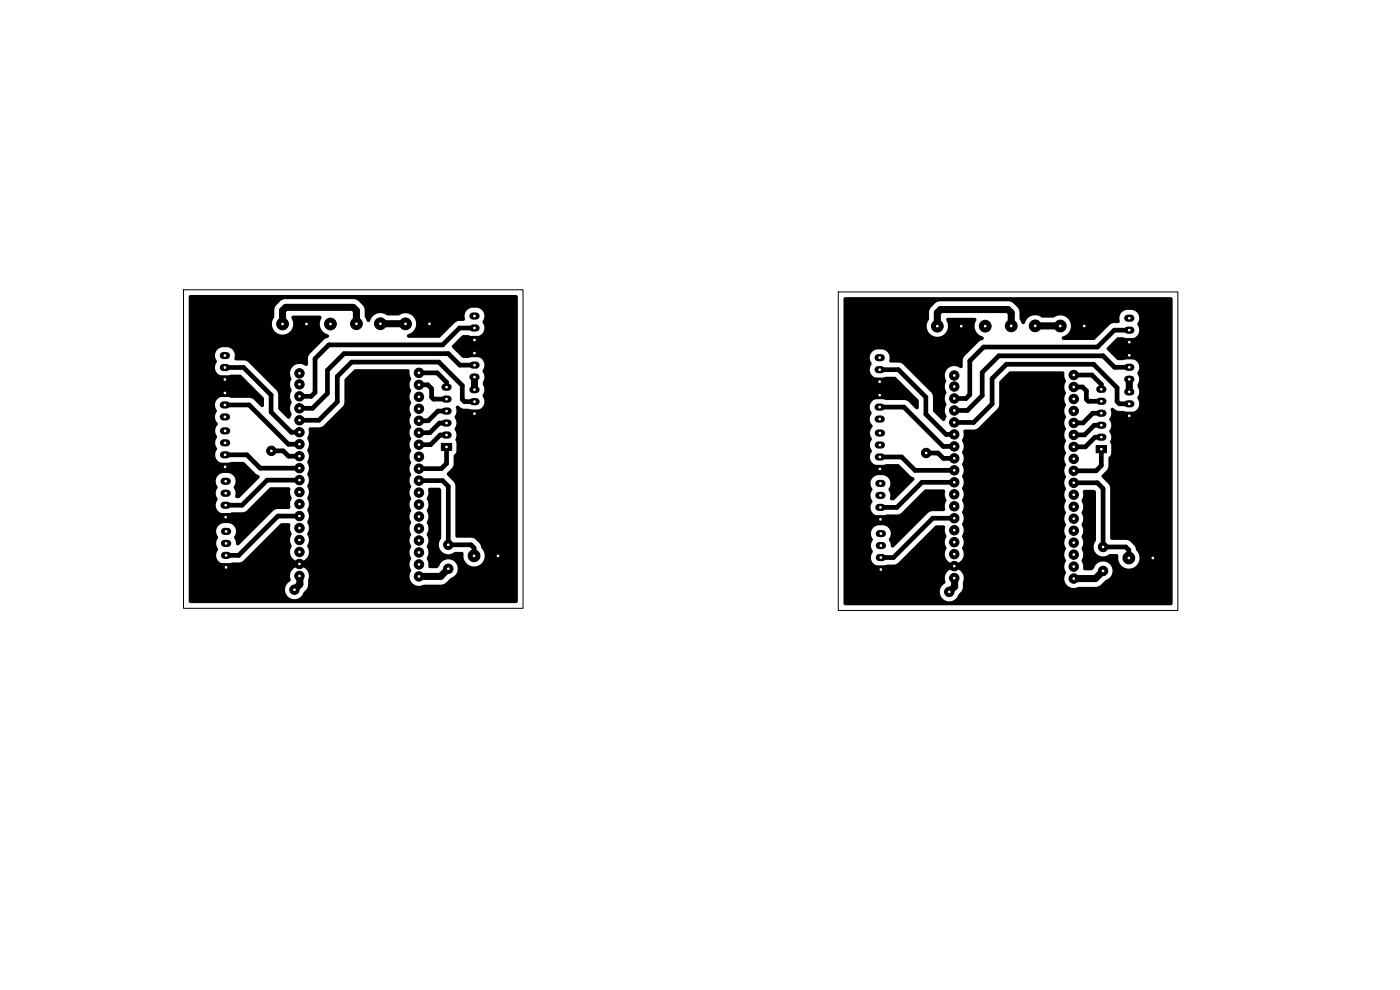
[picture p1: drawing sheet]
<svg xmlns="http://www.w3.org/2000/svg" width="297mm" height="210mm" viewBox="0 0 297 210" stroke-linecap="round" stroke-linejoin="round" font-family="sans-serif">
<path d="M38.9 61.5h72.1v67.5h-72.1zM177.8 61.9h72.1v67.6h-72.1z" fill="none" stroke="#000" stroke-width=".21"/>
<g fill="#000" stroke="#000" stroke-width=".21">
<path d="M99.6 74.1h2.2v1.6h-2.2zM99.6 71.4h2.2v1.5h-2.2zM238.5 74.6h2.2v1.5h-2.2zM238.5 71.8h2.2v1.5h-2.2zM46.6 82.6h2.2v1.5h-2.2zM46.6 79.7h2.2v1.6h-2.2zM46.7 98.3h2.1v1.5h-2.1zM93.6 94.1h2.2v1.5h-2.2zM99.6 87h2.2v1.5h-2.2zM185.5 83.1h2.2v1.5h-2.2zM185.5 80.2h2.2v1.5h-2.2zM232.5 94.5h2.2v1.5h-2.2z"/>
<path d="M238.5 87.4h2.2v1.6h-2.2zM46.8 108.9h2.2v1.6h-2.2zM185.6 98.7h2.2v1.5h-2.2zM185.7 109.4h2.2v1.5h-2.2zM46.9 119.6h2.2v1.5h-2.2zM185.8 120h2.2v1.6h-2.2z"/>
<circle cx="59.9" cy="68.7" r="1.25"/>
<circle cx="63.5" cy="79.2" r="1"/>
<circle cx="65" cy="68.7" r="1.25"/>
<circle cx="70.1" cy="68.7" r="1.25"/>
<circle cx="75.6" cy="68.7" r="1.25"/>
<circle cx="80.7" cy="68.7" r="1.25"/>
<circle cx="86" cy="68.7" r="1.25"/>
<circle cx="88.9" cy="79.1" r="1"/>
<circle cx="91.1" cy="68.7" r="1.25"/>
<circle cx="198.9" cy="69.2" r="1.25"/>
<circle cx="202.4" cy="79.7" r="1"/>
<circle cx="203.9" cy="69.2" r="1.25"/>
<circle cx="209" cy="69.2" r="1.25"/>
<circle cx="214.5" cy="69.1" r="1.25"/>
<circle cx="219.6" cy="69.1" r="1.25"/>
<circle cx="224.9" cy="69.2" r="1.25"/>
<circle cx="227.8" cy="79.6" r="1"/>
<circle cx="230" cy="69.2" r="1.25"/>
<circle cx="57.6" cy="95.6" r="1"/>
<circle cx="63.5" cy="84.1" r="1"/>
<circle cx="63.5" cy="89.2" r="1"/>
<circle cx="63.5" cy="94.2" r="1"/>
<circle cx="63.5" cy="99.3" r="1"/>
<circle cx="63.5" cy="86.6" r="1"/>
<circle cx="63.5" cy="96.8" r="1"/>
<circle cx="63.5" cy="91.7" r="1"/>
<circle cx="63.5" cy="81.5" r="1"/>
<circle cx="88.9" cy="89.3" r="1"/>
<circle cx="88.9" cy="94.3" r="1"/>
<circle cx="88.9" cy="81.6" r="1"/>
<circle cx="88.9" cy="86.7" r="1"/>
<circle cx="88.9" cy="84.2" r="1"/>
<circle cx="88.9" cy="96.9" r="1"/>
<circle cx="88.9" cy="99.4" r="1"/>
<circle cx="88.9" cy="91.8" r="1"/>
<circle cx="196.5" cy="96.1" r="1"/>
<circle cx="202.4" cy="89.6" r="1"/>
<circle cx="202.4" cy="92.2" r="1"/>
<circle cx="202.4" cy="94.7" r="1"/>
<circle cx="202.4" cy="87.1" r="1"/>
<circle cx="202.4" cy="99.8" r="1"/>
<circle cx="202.4" cy="84.5" r="1"/>
<circle cx="202.4" cy="82" r="1"/>
<circle cx="202.4" cy="97.2" r="1"/>
<circle cx="227.8" cy="94.8" r="1"/>
<circle cx="227.8" cy="87.2" r="1"/>
<circle cx="227.8" cy="97.3" r="1"/>
<circle cx="227.8" cy="82.1" r="1"/>
<circle cx="227.8" cy="92.3" r="1"/>
<circle cx="227.8" cy="89.7" r="1"/>
<circle cx="227.8" cy="84.6" r="1"/>
<circle cx="227.8" cy="99.9" r="1"/>
<circle cx="63.5" cy="114.6" r="1"/>
<circle cx="63.5" cy="117.1" r="1"/>
<circle cx="63.5" cy="106.9" r="1"/>
<circle cx="63.5" cy="112" r="1"/>
<circle cx="63.5" cy="119.6" r="1"/>
<circle cx="63.5" cy="101.9" r="1"/>
<circle cx="63.5" cy="109.5" r="1"/>
<circle cx="63.5" cy="104.4" r="1"/>
<circle cx="88.9" cy="112.1" r="1"/>
<circle cx="88.9" cy="119.7" r="1"/>
<circle cx="88.9" cy="107" r="1"/>
<circle cx="88.9" cy="104.5" r="1"/>
<circle cx="88.9" cy="117.2" r="1"/>
<circle cx="88.9" cy="109.6" r="1"/>
<circle cx="88.9" cy="102" r="1"/>
<circle cx="88.9" cy="114.7" r="1"/>
<circle cx="95.1" cy="115.6" r="1"/>
<circle cx="100.6" cy="117.9" r="1.25"/>
<circle cx="105.7" cy="117.9" r="1.25"/>
<circle cx="202.4" cy="115" r="1"/>
<circle cx="202.4" cy="104.9" r="1"/>
<circle cx="202.4" cy="107.4" r="1"/>
<circle cx="202.4" cy="109.9" r="1"/>
<circle cx="202.4" cy="102.3" r="1"/>
<circle cx="202.4" cy="117.6" r="1"/>
<circle cx="202.4" cy="112.5" r="1"/>
<circle cx="227.8" cy="107.5" r="1"/>
<circle cx="227.8" cy="117.7" r="1"/>
<circle cx="227.8" cy="115.1" r="1"/>
<circle cx="227.8" cy="110" r="1"/>
<circle cx="227.8" cy="105" r="1"/>
<circle cx="227.8" cy="112.6" r="1"/>
<circle cx="227.8" cy="102.4" r="1"/>
<circle cx="234" cy="116" r="1"/>
<circle cx="239.5" cy="118.4" r="1.25"/>
<circle cx="244.6" cy="118.4" r="1.25"/>
<circle cx="62.5" cy="125.1" r="1"/>
<circle cx="63.5" cy="122.2" r="1"/>
<circle cx="88.9" cy="122.3" r="1"/>
<circle cx="95.1" cy="120.6" r="1"/>
<circle cx="201.4" cy="125.6" r="1"/>
<circle cx="202.4" cy="122.6" r="1"/>
<circle cx="202.4" cy="120.1" r="1"/>
<circle cx="227.8" cy="122.7" r="1"/>
<circle cx="227.8" cy="120.2" r="1"/>
<circle cx="234" cy="121.1" r="1"/>
</g>
<g fill="none" stroke="#000" stroke-width="1.5">
<path d="M47.4 78h.6M47.4 75.4h.6M75.6 68.7v-2.8l-.7-.7h-14.3l-.7 .7v2.8M80.7 68.7h5.3M100.3 69.6h.7M100.3 67h.7M100.3 77.4h.7M100.3 80h.7M100.7 80v2.7M186.3 78.4h.7M186.3 75.9h.7M214.5 69.1v-2.7l-.7-.7h-14.3l-.7 .6v2.9"/>
<path d="M219.6 69.1h5.3M239.2 77.9h.7M239.2 70h.7M239.2 67.5h.7M47.4 85.9h.6M47.4 88.4h.6M47.4 96.5h.7M47.4 93.9h.7M47.4 91.4h.7M94.4 92.3h.7M94.4 89.7h.7M94.4 87.2h.7"/>
<path d="M94.4 84.7h.7M94.4 82.1h.7M100.3 85.2h.7M100.3 82.7h.7M186.3 86.4h.7M186.3 88.9h.7M186.3 96.9h.7M186.3 94.4h.7M186.3 91.9h.7M233.3 92.7h.7M233.3 90.2h.7M233.3 87.7h.7"/>
<path d="M233.3 85.1h.7M233.3 82.6h.7M239.2 80.4h.7M239.2 85.7h.7M239.2 83.1h.7M239.6 80.4v2.7M47.5 107.2h.7M47.5 104.6h.7M47.5 102.1h.7M47.6 117.8h.7M47.6 115.3h.7M47.6 112.7h.7"/>
<path d="M186.4 107.6h.7M186.4 105.1h.7M186.4 102.6h.7M186.5 118.3h.7M186.5 115.7h.7M186.5 113.2h.7M63.5 122.2l.1 1.8-1.1 1.1M95.1 120.7l-1.6 1.6h-4.6M202.4 122.6l.1 1.8-1.1 1.2M234 121.1l-1.6 1.6h-4.6"/>
</g>
<g fill="none" stroke="#000" stroke-width="1">
<path d="M47.7 78h4l5.8 5.8v3.6l4.3 4.3h1.7M86 68.7h.1M88.9 79.1h3.8l2 2v1M100.7 77.4h-3.2l-2.4-2.4h-22.1l-3.5 3.5v4.9l-3.2 3.2h-2.8M100.7 69.6h-3.2l-3.6 3.6h-24.1l-3 2.9v7.2l-.8 .8h-2.5M186.6 78.4h4l5.8 5.9v3.6l4.3 4.3h1.7M224.9 69.1v.1M227.8 79.6h3.9l1.9 1.9v1.1M239.6 77.9h-3.2l-2.4-2.4h-22.1l-3.5 3.5v4.9l-3.2 3.2h-2.8M239.6 70h-3.2l-3.6 3.6h-24.1l-3 3v7.1l-.8 .8h-2.5M47.7 85.9h5.2l8.3 8.3h2.3M47.7 96.5h4.7l2.8 2.8h8.3"/>
<path d="M57.6 95.6h2.5l1.1 1.2h2.3M88.9 81.6h1.8l.9 .8v1.8l.4 .5h2.7M94.7 89.7h-1.5l-2 2.1h-2.3M94.7 94.8v3.5l-1.1 1.1h-4.7M94.7 92.3h-1.3l-2.1 2h-2.4M94.7 87.2h-1.8l-2 2.1h-2M100.7 85.2h-2.1l-.5-.5v-2.9l-5-5h-18.5l-3 3.1v5.3l-4 4h-4.1M186.6 86.4h5.2l8.3 8.3h2.3M186.7 96.9h4.6l2.8 2.9h8.3M196.5 96.1h2.5l1.1 1.1h2.3M227.8 82.1h1.9l.8 .8v1.8l.4 .4h2.7M233.6 95.3v3.5l-1.1 1.1h-4.7"/>
<path d="M233.6 87.7h-1.8l-2 2h-2M233.6 90.2h-1.5l-2 2.1h-2.3M233.6 92.7h-1.3l-2.1 2.1h-2.4M239.6 85.7h-2.1l-.5-.5v-2.9l-5-5h-18.5l-3 3v5.4l-3.9 3.9h-4.2M63.5 109.5h-4.5l-8.4 8.3h-2.6M63.5 101.9h-6.8l-5.3 5.3h-3.5M88.9 102h5l1.2 1.2v12.4h4.8l.7 .6v1.7M202.4 109.9h-4.5l-8.4 8.4h-2.6M202.4 102.3h-6.8l-5.3 5.3h-3.5M227.8 102.4h5l1.2 1.2v12.4h4.8l.7 .7v1.7"/>
</g>
<path d="M40.1 62.7l.3-.1h69.1l.3 .3 .1 64.6-.2 .3-.2 .1h-69.1l-.3-.1-.1-.3v-2.4h20.5a2.03 2.03 0 0 0 1.8 2 2.03 2.03 0 0 0 2.2-1.5l.8-1.1 .1-1.5a2.03 2.03 0 0 0-2-2.8 2.03 2.03 0 0 0-1.7 2.9l-.3 .3a2.01 2.01 0 0 0-.9 1.7h-20.5v-36.5h5.6l.2 .7a.68 .68 0 0 1 .1 1.2 2.72 2.72 0 0 0 .1 2.3 2.07 2.07 0 0 0 .1 2.4 1.84 1.84 0 0 0-.3 1.9 1.84 1.84 0 0 0 1.5 1.1h1.1l.7-.2h2.6l2.8 2.7a.57 .57 0 0 1 .5 .7l-4.2 4.2a.55 .55 0 0 1-.6 .1 .55 .55 0 0 1-.3-.5 2.12 2.12 0 0 0-.3-1.8 1.84 1.84 0 0 0 .3-2 1.84 1.84 0 0 0-1.6-1.1h-1a1.86 1.86 0 0 0-1.1 3.1 2.19 2.19 0 0 0 0 2.5 1.84 1.84 0 0 0-.3 1.9 1.84 1.84 0 0 0 1.6 1.1h1l.7-.2h2.3l.6-.2 5.3-5.1h3.8l.4 .2a3.3 3.3 0 0 0 .3 2.2 2.58 2.58 0 0 0-.3 1.9l-.3 .3h-2.5l-.7 .2-7.4 7.4a.43 .43 0 0 1-.5 0 .43 .43 0 0 1-.1-.5l-.2-.5a.81 .81 0 0 1 0-1.2 1.76 1.76 0 0 0-1.5-2.4h-1a1.86 1.86 0 0 0-1.1 3 2.15 2.15 0 0 0 0 2.5 1.84 1.84 0 0 0-.3 2 1.84 1.84 0 0 0 1.6 1.1h1l.7-.3h1.5l.5-.2 8.3-8.1h1.7l.3 .3a3.2 3.2 0 0 0 .3 2.1 2.55 2.55 0 0 0 0 2.5 2.03 2.03 0 0 0 1.7 3.2 2.03 2.03 0 0 0 1.6-3.3v-.2a2.59 2.59 0 0 0 0-2.4 2.55 2.55 0 0 0 0-2.6 2.55 2.55 0 0 0 0-2.5 2.55 2.55 0 0 0 0-2.5 2.55 2.55 0 0 0 0-2.6 2.55 2.55 0 0 0 0-2.5 2.55 2.55 0 0 0 0-2.6 2.55 2.55 0 0 0 0-2.5 2.55 2.55 0 0 0 0-2.5 2.58 2.58 0 0 0 .3-2l.2-.2 2.1-.1 .7-.2 4.2-4.2 .4-.8v-4.9l2.1-2.1 11.4-.1a.85 .85 0 0 1 .3 1.1l.3 1.1a2.55 2.55 0 0 0 0 2.5 2.55 2.55 0 0 0 0 2.5 2.55 2.55 0 0 0 0 2.6 2.75 2.75 0 0 0 0 2.5 2.55 2.55 0 0 0 0 2.6 2.55 2.55 0 0 0 0 2.5 2.75 2.75 0 0 0 0 2.5 2.55 2.55 0 0 0 0 2.6 2.55 2.55 0 0 0 0 2.5 2.55 2.55 0 0 0 0 2.6 2.55 2.55 0 0 0 0 2.5 2.55 2.55 0 0 0 0 2.5 2.55 2.55 0 0 0 0 2.6 2.55 2.55 0 0 0 0 2.5 2.55 2.55 0 0 0 0 2.6 2.55 2.55 0 0 0 0 2.5 2.05 2.05 0 0 0 .2 2.6 2.05 2.05 0 0 0 2.6 .3h4l.5-.3 1.1-1.1a2.02 2.02 0 0 0 .9-3.4 2.02 2.02 0 0 0-3.4 1l-.4 .3h-1.6l-.2-.2-.1-1.1a1.02 1.02 0 0 1 0-1.4 3.1 3.1 0 0 0-.3-2 2.55 2.55 0 0 0 0-2.5 2.55 2.55 0 0 0 0-2.6 2.55 2.55 0 0 0 0-2.5 2.55 2.55 0 0 0 0-2.5 2.58 2.58 0 0 0 .3-2l.4-.2h1.9l.5 .4v10.3a2.07 2.07 0 0 0 .1 2.8 2.07 2.07 0 0 0 2.9 .1h1.5l.3 .3a2.28 2.28 0 0 0 2.9 2.6 2.28 2.28 0 0 0 .8-3.8l-.3-.9-1.2-1.1-.6-.1h-3l-.4-.3v-10.8l-.3-.8-1.5-1.6 1.4-1.9v-2.1l.5-.5 .1-.5v-1.6l-.2-.9a2.06 2.06 0 0 0-.2-2.1l.1-.2a1.97 1.97 0 0 0-.1-2.3l.1-.3a2.27 2.27 0 0 0 .2-1.9 .57 .57 0 0 1 .9 .1l.7 .3 2.8 .3a1.85 1.85 0 0 0 1.5-1.2 1.85 1.85 0 0 0-.3-1.9l.1-.2a1.96 1.96 0 0 0 0-2.2v-.4a2.07 2.07 0 0 0-.1-2.4 1.84 1.84 0 0 0 .3-1.9 1.84 1.84 0 0 0-1.5-1.1h-1l-.8 .2h-1.1l-2.3-2.4 .1-.3 2.1-2.1h1.2l.8 .2h1a1.85 1.85 0 0 0 1.5-1.1 1.85 1.85 0 0 0-.3-1.9 1.85 1.85 0 0 0 .3-1.9 1.85 1.85 0 0 0-1.5-1.1h-1a1.88 1.88 0 0 0-1.5 2.5l-.2 .3h-1.2l-.6 .3-3.4 3.2-6.5 .1a.45 .45 0 0 1-.4-.6 .45 .45 0 0 1 .6-.3 2.29 2.29 0 0 0 1-3.3 2.29 2.29 0 0 0-3.4-.6h-2.4a2.38 2.38 0 0 0-3.7 1.3l-.2 .1a1.42 1.42 0 0 1-.8-1.2v-1.5l-.2-.5-1.1-1.2-.9-.4-14.6-.1-1 .3-1.1 1.2-.3 .7v1.6a2.3 2.3 0 0 0 .1 3.1 2.3 2.3 0 0 0 3.1 .1 2.3 2.3 0 0 0 .4-3.1l.2-.3h.2h5.6a.4 .4 0 0 1 .4 .2 .4 .4 0 0 1-.1 .4 2.38 2.38 0 0 0 1.6 3.4 .56 .56 0 0 1-.5 .8l-3.6 3.4-.3 .7v1.3a.51 .51 0 0 1-.4 .5 .51 .51 0 0 1-.5-.3 2.04 2.04 0 0 0-2.4 .5 2.04 2.04 0 0 0-.2 2.5 2.6 2.6 0 0 0 .1 2.5 2.75 2.75 0 0 0 0 2.5 2.55 2.55 0 0 0 0 2.6l-.2 .3a.47 .47 0 0 1-.2 .5 .47 .47 0 0 1-.5-.1l-2-2v-3.1l-.3-.7-6.1-6.2-.7-.2-1.9-.1a.62 .62 0 0 1-.2-.8 1.76 1.76 0 0 0-1.7-1.9h-1a1.86 1.86 0 0 0-1.1 3 1.84 1.84 0 0 0-.3 1.9 1.84 1.84 0 0 0 1.6 1.1h1l.8-.2h2l4.9 4.9v1.6a.4 .4 0 0 1-.2 .3 .4 .4 0 0 1-.5 0l-1.5-1.6-.5-.2-4.2-.1-.8-.2h-1.2a1.86 1.86 0 0 0-1.1 3l-.4 .8v.6h-5.6v-25.6zM179.1 63.1l.2-.1h69.1l.4 .3v64.7l-.1 .3-.3 .1h-69.1l-.2-.1-.2-.3v-2.4h20.5a2.03 2.03 0 0 0 1.8 2 2.03 2.03 0 0 0 2.2-1.6l.8-1 .1-1.5a2.03 2.03 0 0 0-2-2.9 2.03 2.03 0 0 0-1.7 3l-.3 .3a2.01 2.01 0 0 0-.9 1.7h-20.5v-36.6h5.6l.3 .8a.68 .68 0 0 1 0 1.2 2.72 2.72 0 0 0 .2 2.2 2.07 2.07 0 0 0 0 2.5 1.84 1.84 0 0 0-.3 1.9 1.84 1.84 0 0 0 1.6 1.1h1l.7-.3 2.6 .1 2.8 2.6a.57 .57 0 0 1 .5 .8l-4.2 4.2a.55 .55 0 0 1-.6 0 .55 .55 0 0 1-.3-.5 2.12 2.12 0 0 0-.3-1.8 1.85 1.85 0 0 0 .3-1.9 1.85 1.85 0 0 0-1.6-1.1h-1a1.86 1.86 0 0 0-1.1 3 2.19 2.19 0 0 0 0 2.6 1.84 1.84 0 0 0-.3 1.9 1.84 1.84 0 0 0 1.6 1.1h1l.8-.3h2.3l.5-.1 5.3-5.2h3.8l.4 .3a3.3 3.3 0 0 0 .3 2.1 2.58 2.58 0 0 0-.3 2l-.3 .2h-2.5l-.7 .3-7.3 7.3a.42 .42 0 0 1-.6 .1 .42 .42 0 0 1-.1-.5l-.1-.5a.81 .81 0 0 1 0-1.3 1.76 1.76 0 0 0-1.6-2.4h-1a1.86 1.86 0 0 0-1.1 3.1 2.18 2.18 0 0 0 0 2.5 1.84 1.84 0 0 0-.3 1.9 1.84 1.84 0 0 0 1.6 1.1h1l.7-.2h1.5l.6-.2 8.2-8.1h1.7l.3 .3a3.2 3.2 0 0 0 .3 2 2.55 2.55 0 0 0 0 2.6 2.03 2.03 0 0 0 1.7 3.2 2.03 2.03 0 0 0 1.6-3.3v-.2a2.59 2.59 0 0 0 0-2.5 2.55 2.55 0 0 0 0-2.5 2.55 2.55 0 0 0 0-2.5 2.55 2.55 0 0 0 0-2.6 2.55 2.55 0 0 0 0-2.5 2.55 2.55 0 0 0 0-2.6 2.55 2.55 0 0 0 0-2.5 2.55 2.55 0 0 0 0-2.5 2.55 2.55 0 0 0 0-2.6 2.58 2.58 0 0 0 .3-1.9l.2-.3h2.1l.7-.3 4.3-4.2 .3-.7v-4.9l2.1-2.2h11.4a.85 .85 0 0 1 .3 1l.3 1.1a2.55 2.55 0 0 0 0 2.6 2.55 2.55 0 0 0 0 2.5 2.55 2.55 0 0 0 0 2.5 2.75 2.75 0 0 0 0 2.6 2.55 2.55 0 0 0 0 2.5 2.55 2.55 0 0 0 0 2.6 2.75 2.75 0 0 0 0 2.5 2.55 2.55 0 0 0 0 2.5 2.55 2.55 0 0 0 0 2.6 2.55 2.55 0 0 0 0 2.5 2.55 2.55 0 0 0 0 2.6 2.55 2.55 0 0 0 0 2.5 2.55 2.55 0 0 0 0 2.5 2.55 2.55 0 0 0 0 2.6 2.55 2.55 0 0 0 0 2.5 2.55 2.55 0 0 0 0 2.6 2.05 2.05 0 0 0 .2 2.5 2.05 2.05 0 0 0 2.6 .4l4-.1 .5-.3 1.2-1.1a2.02 2.02 0 0 0 .8-3.4 2.02 2.02 0 0 0-3.4 1l-.4 .4h-1.6l-.2-.3-.1-1.1a1.02 1.02 0 0 1 0-1.4 3.1 3.1 0 0 0-.3-1.9 2.55 2.55 0 0 0 0-2.6 2.55 2.55 0 0 0 0-2.5 2.55 2.55 0 0 0 0-2.5 2.55 2.55 0 0 0 0-2.6 2.58 2.58 0 0 0 .3-1.9l.4-.3h1.9l.5 .4v10.3a2.07 2.07 0 0 0 .1 2.9 2.07 2.07 0 0 0 2.9 0h1.5l.3 .4a2.28 2.28 0 0 0 2.9 2.6 2.28 2.28 0 0 0 .8-3.9l-.3-.8-1.2-1.1-.6-.2h-3l-.4-.3v-10.8l-.3-.7-1.5-1.7 1.4-1.8 .1-2.1 .4-.5 .1-.5v-1.6l-.2-.9a2.07 2.07 0 0 0-.2-2.1l.1-.3a1.97 1.97 0 0 0-.1-2.3l.1-.2a2.28 2.28 0 0 0 .2-1.9 .57 .57 0 0 1 .9 .1l.7 .2 2.8 .3a1.85 1.85 0 0 0 1.5-1.1 1.85 1.85 0 0 0-.2-1.9v-.2a1.96 1.96 0 0 0 0-2.3v-.4a2.07 2.07 0 0 0 0-2.3 1.84 1.84 0 0 0 .3-1.9 1.84 1.84 0 0 0-1.6-1.2l-1 .1-.8 .2h-1.1l-2.3-2.4 .1-.3 2.1-2.1 1.2-.1 .8 .3h1a1.85 1.85 0 0 0 1.5-1.1 1.85 1.85 0 0 0-.2-1.9 1.85 1.85 0 0 0 .2-1.9 1.85 1.85 0 0 0-1.5-1.2l-1 .1a1.88 1.88 0 0 0-1.5 2.5l-.2 .2-1.1 .1-.7 .2-3.4 3.3h-6.6a.45 .45 0 0 1-.2-.6 .45 .45 0 0 1 .5-.3 2.29 2.29 0 0 0 1-3.3 2.29 2.29 0 0 0-3.4-.5h-2.4a2.38 2.38 0 0 0-3.7 1.3l-.2 .1a1.42 1.42 0 0 1-.8-1.2v-1.5l-.2-.6-1.1-1.1-.8-.5h-14.7l-.9 .3-1.2 1.2-.3 .7v1.5a2.3 2.3 0 0 0 .1 3.2 2.3 2.3 0 0 0 3.1 .1 2.3 2.3 0 0 0 .4-3.1l.2-.3 .2-.1h5.6a.4 .4 0 0 1 .4 .2 .4 .4 0 0 1 0 .5 2.38 2.38 0 0 0 1.5 3.4 .56 .56 0 0 1-.5 .7l-3.6 3.5-.3 .7v1.3a.51 .51 0 0 1-.4 .4 .51 .51 0 0 1-.5-.3 2.04 2.04 0 0 0-2.4 .6 2.04 2.04 0 0 0-.2 2.4 2.6 2.6 0 0 0 .1 2.6 2.75 2.75 0 0 0 0 2.5 2.55 2.55 0 0 0 0 2.5l-.2 .4a.47 .47 0 0 1-.2 .4 .47 .47 0 0 1-.5 0l-2-2v-3.1l-.3-.8-6.1-6.1-.7-.3h-1.8a.55 .55 0 0 1-.3-.9 1.76 1.76 0 0 0-1.7-1.9h-1a1.86 1.86 0 0 0-1.1 3 1.84 1.84 0 0 0-.3 2 1.84 1.84 0 0 0 1.6 1.1h1l.8-.3 2 .1 4.9 4.8v1.6a.4 .4 0 0 1-.2 .4 .4 .4 0 0 1-.5-.1l-1.5-1.5-.5-.3h-4.2l-.8-.3h-1.2a1.86 1.86 0 0 0-1.1 3l-.3 .9-.1 .5h-5.6v-25.6z" fill="#000"/>
<g fill="#fff" stroke="#fff" stroke-width=".21">
<circle cx="196.5" cy="96.1" r=".18"/>
<circle cx="201.4" cy="125.6" r=".17"/>
<circle cx="62.5" cy="125.1" r=".17"/>
<circle cx="57.6" cy="95.6" r=".18"/>
<circle cx="186.6" cy="83.8" r=".18"/>
<circle cx="186.6" cy="86.4" r=".18"/>
<circle cx="186.6" cy="88.9" r=".18"/>
<circle cx="239.6" cy="75.4" r=".17"/>
<circle cx="239.6" cy="77.9" r=".17"/>
<circle cx="239.6" cy="80.4" r=".17"/>
<circle cx="186.6" cy="81" r=".18"/>
<circle cx="186.6" cy="78.4" r=".18"/>
<circle cx="186.6" cy="75.9" r=".18"/>
<circle cx="209" cy="69.2" r=".17"/>
<circle cx="203.9" cy="69.2" r=".17"/>
<circle cx="198.8" cy="69.2" r=".17"/>
<circle cx="239.6" cy="88.2" r=".17"/>
<circle cx="239.6" cy="85.7" r=".17"/>
<circle cx="239.6" cy="83.1" r=".17"/>
<circle cx="234" cy="121.1" r=".17"/>
<circle cx="234" cy="116" r=".17"/>
<circle cx="219.6" cy="69.1" r=".18"/>
<circle cx="214.5" cy="69.1" r=".18"/>
<circle cx="233.6" cy="95.3" r=".17"/>
<circle cx="233.6" cy="92.7" r=".17"/>
<circle cx="233.6" cy="90.2" r=".17"/>
<circle cx="233.6" cy="87.7" r=".17"/>
<circle cx="233.6" cy="85.1" r=".17"/>
<circle cx="233.6" cy="82.6" r=".17"/>
<circle cx="239.5" cy="118.4" r=".17"/>
<circle cx="244.6" cy="118.4" r=".17"/>
<circle cx="239.6" cy="72.6" r=".17"/>
<circle cx="239.6" cy="70" r=".17"/>
<circle cx="239.6" cy="67.5" r=".17"/>
<circle cx="230" cy="69.2" r=".18"/>
<circle cx="224.9" cy="69.2" r=".18"/>
<circle cx="186.9" cy="120.8" r=".17"/>
<circle cx="186.9" cy="118.3" r=".17"/>
<circle cx="186.9" cy="115.7" r=".17"/>
<circle cx="186.9" cy="113.2" r=".17"/>
<circle cx="186.7" cy="99.5" r=".17"/>
<circle cx="186.7" cy="96.9" r=".17"/>
<circle cx="186.7" cy="94.4" r=".17"/>
<circle cx="186.7" cy="91.9" r=".17"/>
<circle cx="186.8" cy="110.2" r=".18"/>
<circle cx="186.8" cy="107.6" r=".18"/>
<circle cx="186.8" cy="105.1" r=".18"/>
<circle cx="186.8" cy="102.6" r=".18"/>
<circle cx="202.4" cy="79.7" r=".17"/>
<circle cx="202.4" cy="82" r=".17"/>
<circle cx="202.4" cy="84.5" r=".17"/>
<circle cx="202.4" cy="87.1" r=".17"/>
<circle cx="202.4" cy="89.6" r=".17"/>
<circle cx="202.4" cy="92.2" r=".17"/>
<circle cx="202.4" cy="94.7" r=".17"/>
<circle cx="202.4" cy="97.2" r=".17"/>
<circle cx="202.4" cy="99.8" r=".17"/>
<circle cx="202.4" cy="102.3" r=".17"/>
<circle cx="202.4" cy="104.9" r=".17"/>
<circle cx="202.4" cy="107.4" r=".17"/>
<circle cx="202.4" cy="109.9" r=".17"/>
<circle cx="202.4" cy="112.5" r=".17"/>
<circle cx="202.4" cy="115" r=".17"/>
<circle cx="202.4" cy="117.6" r=".17"/>
<circle cx="202.4" cy="120.1" r=".17"/>
<circle cx="202.4" cy="122.6" r=".17"/>
<circle cx="227.8" cy="122.7" r=".17"/>
<circle cx="227.8" cy="120.2" r=".17"/>
<circle cx="227.8" cy="117.7" r=".17"/>
<circle cx="227.8" cy="115.1" r=".17"/>
<circle cx="227.8" cy="112.6" r=".17"/>
<circle cx="227.8" cy="110" r=".17"/>
<circle cx="227.8" cy="107.5" r=".17"/>
<circle cx="227.8" cy="105" r=".17"/>
<circle cx="227.8" cy="102.4" r=".17"/>
<circle cx="227.8" cy="99.9" r=".17"/>
<circle cx="227.8" cy="97.3" r=".17"/>
<circle cx="227.8" cy="94.8" r=".17"/>
<circle cx="227.8" cy="92.3" r=".17"/>
<circle cx="227.8" cy="89.7" r=".17"/>
<circle cx="227.8" cy="87.2" r=".17"/>
<circle cx="227.8" cy="84.6" r=".17"/>
<circle cx="227.8" cy="82.1" r=".17"/>
<circle cx="227.8" cy="79.6" r=".17"/>
<circle cx="48" cy="120.4" r=".17"/>
<circle cx="48" cy="117.8" r=".17"/>
<circle cx="48" cy="115.3" r=".17"/>
<circle cx="48" cy="112.7" r=".17"/>
<circle cx="47.7" cy="99" r=".17"/>
<circle cx="47.7" cy="96.5" r=".17"/>
<circle cx="47.7" cy="93.9" r=".17"/>
<circle cx="47.7" cy="91.4" r=".17"/>
<circle cx="47.9" cy="109.7" r=".18"/>
<circle cx="47.9" cy="107.2" r=".18"/>
<circle cx="47.9" cy="104.6" r=".18"/>
<circle cx="47.9" cy="102.1" r=".18"/>
<circle cx="63.5" cy="79.2" r=".17"/>
<circle cx="63.5" cy="81.5" r=".17"/>
<circle cx="63.5" cy="84.1" r=".17"/>
<circle cx="63.5" cy="86.6" r=".17"/>
<circle cx="63.5" cy="89.2" r=".17"/>
<circle cx="63.5" cy="91.7" r=".17"/>
<circle cx="63.5" cy="94.2" r=".17"/>
<circle cx="63.5" cy="96.8" r=".17"/>
<circle cx="63.5" cy="99.3" r=".17"/>
<circle cx="63.5" cy="101.9" r=".17"/>
<circle cx="63.5" cy="104.4" r=".17"/>
<circle cx="63.5" cy="106.9" r=".17"/>
<circle cx="63.5" cy="109.5" r=".17"/>
<circle cx="63.5" cy="112" r=".17"/>
<circle cx="63.5" cy="114.6" r=".17"/>
<circle cx="63.5" cy="117.1" r=".17"/>
<circle cx="63.5" cy="119.6" r=".17"/>
<circle cx="63.5" cy="122.2" r=".17"/>
<circle cx="88.9" cy="122.3" r=".17"/>
<circle cx="88.9" cy="119.7" r=".17"/>
<circle cx="88.9" cy="117.2" r=".17"/>
<circle cx="88.9" cy="114.7" r=".17"/>
<circle cx="88.9" cy="112.1" r=".17"/>
<circle cx="88.9" cy="109.6" r=".17"/>
<circle cx="88.9" cy="107" r=".17"/>
<circle cx="88.9" cy="104.5" r=".17"/>
<circle cx="88.9" cy="102" r=".17"/>
<circle cx="88.9" cy="99.4" r=".17"/>
<circle cx="88.9" cy="96.9" r=".17"/>
<circle cx="88.9" cy="94.3" r=".17"/>
<circle cx="88.9" cy="91.8" r=".17"/>
<circle cx="88.9" cy="89.3" r=".17"/>
<circle cx="88.9" cy="86.7" r=".17"/>
<circle cx="88.9" cy="84.2" r=".17"/>
<circle cx="88.9" cy="81.6" r=".17"/>
<circle cx="88.9" cy="79.1" r=".17"/>
<circle cx="94.7" cy="94.8" r=".17"/>
<circle cx="94.7" cy="92.3" r=".17"/>
<circle cx="94.7" cy="89.7" r=".17"/>
<circle cx="94.7" cy="87.2" r=".17"/>
<circle cx="94.7" cy="84.7" r=".17"/>
<circle cx="94.7" cy="82.1" r=".17"/>
<circle cx="100.7" cy="72.1" r=".17"/>
<circle cx="100.7" cy="69.6" r=".17"/>
<circle cx="100.7" cy="67" r=".17"/>
<circle cx="100.6" cy="117.9" r=".17"/>
<circle cx="105.7" cy="117.9" r=".17"/>
<circle cx="95.1" cy="120.7" r=".18"/>
<circle cx="95.1" cy="115.6" r=".18"/>
<circle cx="100.7" cy="87.7" r=".17"/>
<circle cx="100.7" cy="85.2" r=".17"/>
<circle cx="100.7" cy="82.7" r=".17"/>
<circle cx="47.7" cy="83.4" r=".17"/>
<circle cx="47.7" cy="85.9" r=".17"/>
<circle cx="47.7" cy="88.4" r=".17"/>
<circle cx="80.7" cy="68.7" r=".17"/>
<circle cx="75.6" cy="68.7" r=".17"/>
<circle cx="100.7" cy="74.9" r=".17"/>
<circle cx="100.7" cy="77.4" r=".17"/>
<circle cx="100.7" cy="80" r=".17"/>
<circle cx="70.1" cy="68.7" r=".17"/>
<circle cx="65" cy="68.7" r=".17"/>
<circle cx="59.9" cy="68.7" r=".17"/>
<circle cx="47.7" cy="80.5" r=".17"/>
<circle cx="47.7" cy="78" r=".17"/>
<circle cx="47.7" cy="75.4" r=".17"/>
<circle cx="91.1" cy="68.7" r=".18"/>
<circle cx="86" cy="68.7" r=".18"/>
</g>
</svg>
